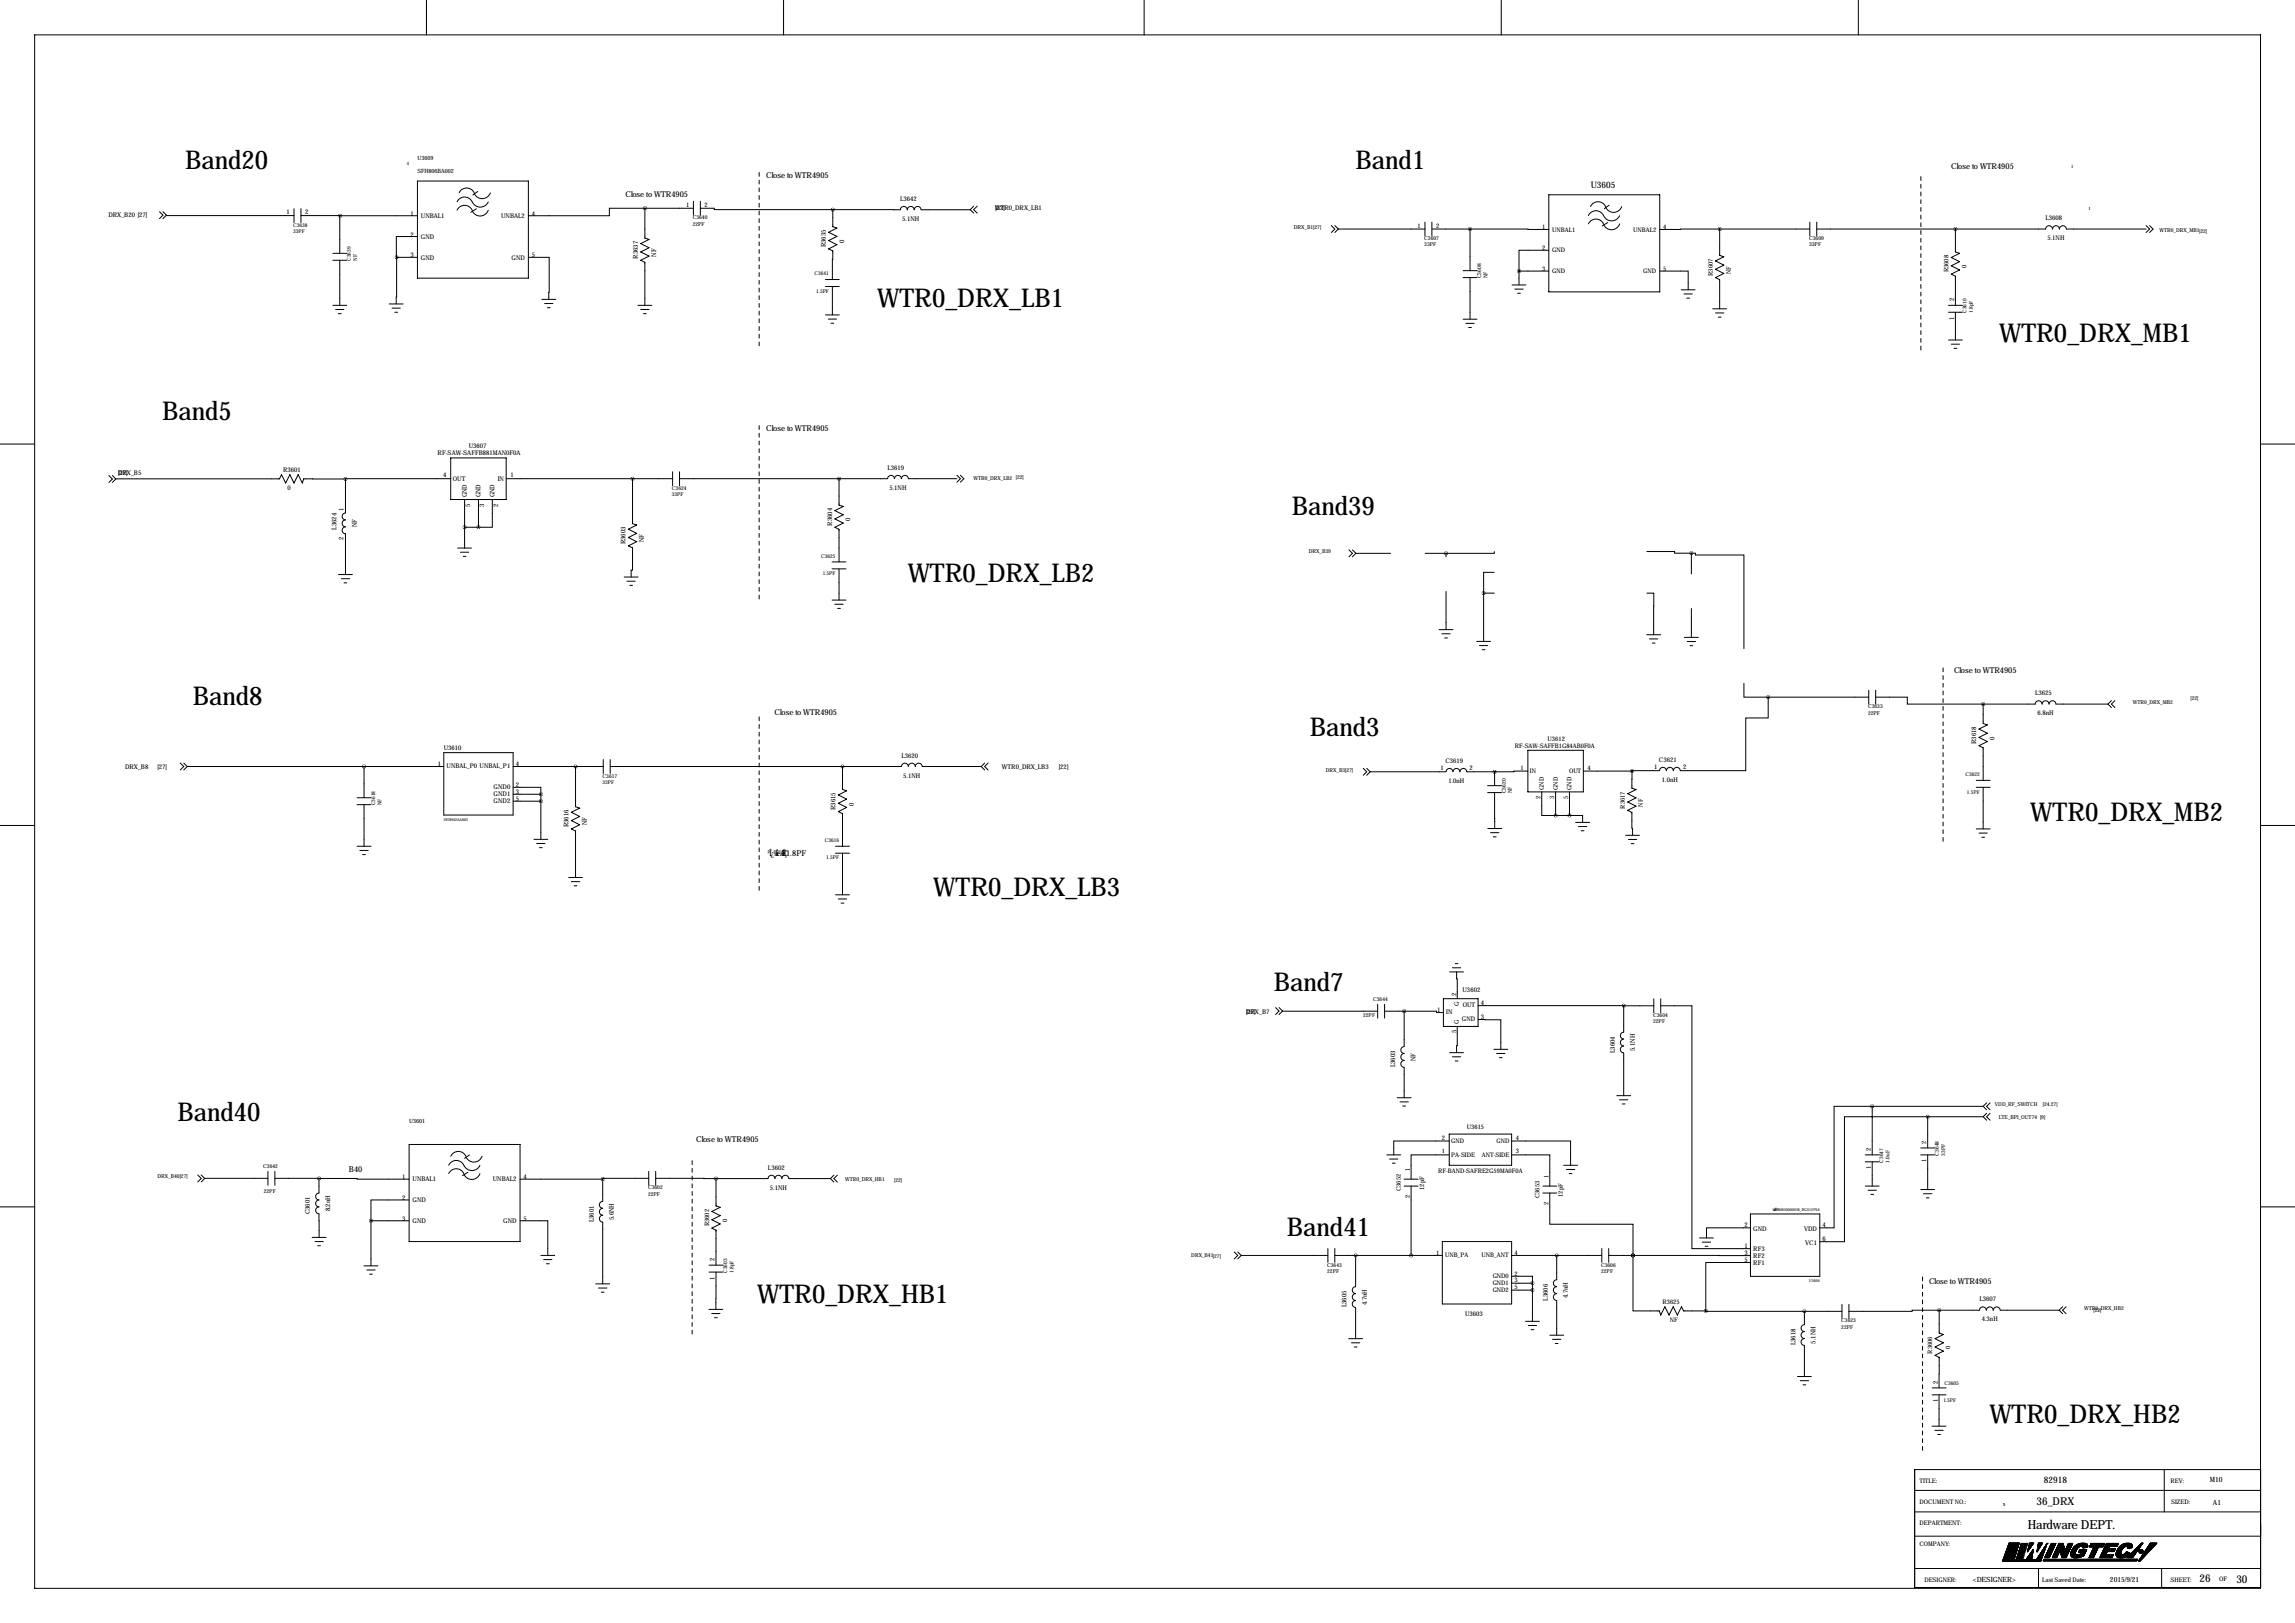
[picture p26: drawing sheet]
<svg xmlns="http://www.w3.org/2000/svg" width="841mm" height="594mm" viewBox="0 0 841 594" stroke-linecap="round" stroke-linejoin="round" font-family="sans-serif">
<defs><g id="words">
<g font-size="9.5">
<text x="67.8" y="61.8">Band20</text>
<text x="496.6" y="61.8">Band1</text>
<text x="321.3" y="112.3">WTR0_DRX_LB1</text>
<text x="732.3" y="125.3">WTR0_DRX_MB1</text>
<text x="59.4" y="153.7">Band5</text>
<text x="473.2" y="188.5">Band39</text>
<text x="332.5" y="213.2">WTR0_DRX_LB2</text>
<text x="70.6" y="258.1">Band8</text>
<text x="479.8" y="269.6">Band3</text>
<text x="743.7" y="300.6">WTR0_DRX_MB2</text>
<text x="341.9" y="328.2">WTR0_DRX_LB3</text>
<text x="466.6" y="363">Band7</text>
<text x="65" y="410.5">Band40</text>
<text x="471.4" y="452.7">Band41</text>
<text x="277.4" y="477.3">WTR0_DRX_HB1</text>
<text x="728.7" y="521">WTR0_DRX_HB2</text>
</g>
<text font-size="4.6" x="742.7" y="560.1">Hardware DEPT.</text>
<g font-size="4">
<text x="746" y="551.3">36_DRX</text>
<text x="805.7" y="579.4">26</text>
<text x="819.2" y="579.7">30</text>
</g>
<g font-size="3.3">
<text x="582.7" y="68.9">U3605</text>
<text x="748.7" y="543.2">82918</text>
</g>
<g font-size="3">
<text x="280.7" y="65.3">Close to WTR4905</text>
<text x="714.8" y="62">Close to WTR4905</text>
<text x="229.1" y="72">Close to WTR4905</text>
<text x="280.7" y="158">Close to WTR4905</text>
<text x="715.8" y="246.6">Close to WTR4905</text>
<text x="283.7" y="261.9">Close to WTR4905</text>
<text x="281.2" y="313.5">²Î¿¼ Æ</text>
<text x="283.9" y="313.5">Éè¼ÊÇ1.8PF</text>
<text x="255" y="418.4">Close to WTR4905</text>
<text x="127.8" y="429.1">B40</text>
<text x="706.6" y="470.4">Close to WTR4905</text>
</g>
<g font-size="2.6">
<text x="809.5" y="542.9">M10</text>
<text x="810.6" y="551.1">A1</text>
<text x="722.7" y="579.3">&lt;DESIGNER&gt;</text>
<text x="772.9" y="579.3">2015/9/21</text>
</g>
<g font-size="2.4">
<text x="329.8" y="73.5">L3642</text>
<text x="364.5" y="76.8">WTR0_DRX_LB1</text>
<text x="364.5" y="76.8">[22]</text>
<text x="39.7" y="79.6">DRX_B20 [27]</text>
<text x="104.9" y="78.5">1</text>
<text x="111.8" y="78.5">2</text>
<text x="150.4" y="79">1</text>
<text x="154.2" y="79.8">UNBAL1</text>
<text x="183.6" y="79.8">UNBAL2</text>
<text x="194.8" y="79">4</text>
<text x="330.5" y="81">5.1NH</text>
<text x="749.3" y="80.6">L3608</text>
<text x="150.4" y="86.6">2</text>
<text x="154.2" y="87.4">GND</text>
<text x="309.2" y="89" transform="rotate(-90 309.2 89)">0</text>
<text x="750" y="88">5.1NH</text>
<text x="150.4" y="94.3">3</text>
<text x="154.2" y="95">GND</text>
<text x="187.4" y="95">GND</text>
<text x="194.8" y="94.3">5</text>
<text x="233.7" y="94.8" transform="rotate(-90 233.7 94.8)">R3637</text>
<text x="240.3" y="94" transform="rotate(-90 240.3 94)">NF</text>
<text x="302.5" y="90.6" transform="rotate(-90 302.5 90.6)">R3635</text>
<text x="715.8" y="110.3" transform="rotate(-90 715.8 110.3)">2</text>
<text x="715.8" y="117.1" transform="rotate(-90 715.8 117.1)">1</text>
<text x="160.3" y="166.8">RF-SAW-SAFFB881MAN0F0A</text>
<text x="171.7" y="164.2">U3607</text>
<text x="43.2" y="174">DRX_B5</text>
<text x="43.2" y="174">[27]</text>
<text x="103.7" y="172.8">R3601</text>
<text x="325.1" y="172">L3619</text>
<text x="105.3" y="179.5">0</text>
<text x="162.4" y="174.8">4</text>
<text x="165.9" y="176.1">OUT</text>
<text x="182.3" y="176.1">IN</text>
<text x="186.9" y="174.8">1</text>
<text x="325.8" y="179.5">5.1NH</text>
<text x="171" y="182.2" transform="rotate(-90 171 182.2)">GND</text>
<text x="172.3" y="185.7" transform="rotate(-90 172.3 185.7)">5</text>
<text x="176.1" y="182.2" transform="rotate(-90 176.1 182.2)">GND</text>
<text x="177.3" y="185.7" transform="rotate(-90 177.3 185.7)">3</text>
<text x="181.1" y="182.2" transform="rotate(-90 181.1 182.2)">GND</text>
<text x="182.4" y="185.7" transform="rotate(-90 182.4 185.7)">2</text>
<text x="125.8" y="187.1" transform="rotate(-90 125.8 187.1)">1</text>
<text x="311.5" y="190.9" transform="rotate(-90 311.5 190.9)">0</text>
<text x="123.2" y="194" transform="rotate(-90 123.2 194)">L3624</text>
<text x="125.8" y="197.7" transform="rotate(-90 125.8 197.7)">2</text>
<text x="130.7" y="193.2" transform="rotate(-90 130.7 193.2)">NF</text>
<text x="304.8" y="192.6" transform="rotate(-90 304.8 192.6)">R3604</text>
<text x="229.2" y="199.4" transform="rotate(-90 229.2 199.4)">R3603</text>
<text x="235.8" y="198.6" transform="rotate(-90 235.8 198.6)">NF</text>
<text x="745.5" y="254.6">L3625</text>
<text x="746.4" y="262">6.8nH</text>
<text x="162.6" y="274.6">U3610</text>
<text x="723.9" y="272.6" transform="rotate(-90 723.9 272.6)">R3618</text>
<text x="730.6" y="270.9" transform="rotate(-90 730.6 270.9)">0</text>
<text x="45.8" y="281.8">DRX_B8</text>
<text x="57.7" y="281.5">[27]</text>
<text x="160.3" y="280.5">1</text>
<text x="163.6" y="281.3">UNBAL_P0 UNBAL_P1</text>
<text x="189" y="280.5">4</text>
<text x="330.2" y="277.4">L3620</text>
<text x="367" y="281.5">WTR0_DRX_LB3</text>
<text x="387.9" y="281.5">[22]</text>
<text x="527.7" y="281.9">1</text>
<text x="529.5" y="279.4">C3619</text>
<text x="538.3" y="281.9">2</text>
<text x="605.9" y="281.5">1</text>
<text x="607.7" y="279">C3621</text>
<text x="616.5" y="281.5">2</text>
<text x="330.9" y="284.9">5.1NH</text>
<text x="530.6" y="286.8">1.0nH</text>
<text x="608.8" y="286.4">1.0nH</text>
<text x="180.8" y="288.9">GND0</text>
<text x="180.8" y="291.4">GND1</text>
<text x="180.8" y="294">GND2</text>
<text x="189" y="288.1">2</text>
<text x="189" y="290.6">3</text>
<text x="189" y="293.2">5</text>
<text x="306.1" y="296.7" transform="rotate(-90 306.1 296.7)">R3615</text>
<text x="312.7" y="295.1" transform="rotate(-90 312.7 295.1)">0</text>
<text x="208.3" y="303.1" transform="rotate(-90 208.3 303.1)">R3616</text>
<text x="214.9" y="302.3" transform="rotate(-90 214.9 302.3)">NF</text>
<text x="533.6" y="364.8" transform="rotate(-90 533.6 364.8)">2</text>
<text x="535.7" y="363.5">U3602</text>
<text x="456.4" y="371.4">DRX_B7</text>
<text x="456.4" y="371.4">[27]</text>
<text x="526.5" y="370.6">1</text>
<text x="529.7" y="371.4">IN</text>
<text x="534.3" y="368.4" transform="rotate(-90 534.3 368.4)">G</text>
<text x="535.8" y="368.9">OUT</text>
<text x="542.4" y="368.1">4</text>
<text x="534.3" y="374.9" transform="rotate(-90 534.3 374.9)">G</text>
<text x="535.5" y="373.9">GND</text>
<text x="542.4" y="373.1">3</text>
<text x="533.6" y="378.2" transform="rotate(-90 533.6 378.2)">5</text>
<text x="518.5" y="388.6" transform="rotate(-90 518.5 388.6)">NF</text>
<text x="591.5" y="385.7" transform="rotate(-90 591.5 385.7)">L3604</text>
<text x="598.9" y="385" transform="rotate(-90 598.9 385)">5.1NH</text>
<text x="511" y="390.9" transform="rotate(-90 511 390.9)">L3603</text>
<text x="685.3" y="421.5" transform="rotate(-90 685.3 421.5)">2</text>
<text x="147.4" y="431.9">1</text>
<text x="191.8" y="431.9">4</text>
<text x="281.3" y="428.4">L3602</text>
<text x="685.3" y="428.3" transform="rotate(-90 685.3 428.3)">1</text>
<text x="151.1" y="432.7">UNBAL1</text>
<text x="180.5" y="432.7">UNBAL2</text>
<text x="282" y="435.8">5.1NH</text>
<text x="121" y="443.7" transform="rotate(-90 121 443.7)">8.2nH</text>
<text x="147.4" y="439.5">2</text>
<text x="151.1" y="440.3">GND</text>
<text x="113.5" y="444.8" transform="rotate(-90 113.5 444.8)">C3601</text>
<text x="147.4" y="447.1">3</text>
<text x="151.1" y="447.9">GND</text>
<text x="184.3" y="447.9">GND</text>
<text x="191.8" y="447.1">5</text>
<text x="217.5" y="447.6" transform="rotate(-90 217.5 447.6)">L3601</text>
<text x="224.9" y="446.9" transform="rotate(-90 224.9 446.9)">5.6NH</text>
<text x="639" y="449.4">2</text>
<text x="667.6" y="449.4">4</text>
<text x="642.2" y="450.7">GND</text>
<text x="660.8" y="450.7">VDD</text>
<text x="661.2" y="455.8">VC1</text>
<text x="667.6" y="454.5">6</text>
<text x="261.8" y="461.8" transform="rotate(-90 261.8 461.8)">2</text>
<text x="639" y="459.6">3</text>
<text x="639" y="457.1">1</text>
<text x="642.2" y="460.9">RF2</text>
<text x="642.2" y="458.4">RF3</text>
<text x="639" y="462.1">5</text>
<text x="642.2" y="463.4">RF1</text>
<text x="261.8" y="468.7" transform="rotate(-90 261.8 468.7)">1</text>
<text x="493.3" y="478.9" transform="rotate(-90 493.3 478.9)">L3605</text>
<text x="500.7" y="478" transform="rotate(-90 500.7 478)">4.7nH</text>
<text x="566.9" y="476.3" transform="rotate(-90 566.9 476.3)">L3606</text>
<text x="574.4" y="475.4" transform="rotate(-90 574.4 475.4)">4.7nH</text>
<text x="725.1" y="476.6">L3607</text>
<text x="536.7" y="482.1">U3603</text>
<text x="726" y="484">4.3nH</text>
<text x="657.7" y="492.8" transform="rotate(-90 657.7 492.8)">L3618</text>
<text x="665.1" y="492.1" transform="rotate(-90 665.1 492.1)">5.1NH</text>
<text x="709.8" y="506.8" transform="rotate(-90 709.8 506.8)">2</text>
<text x="709.8" y="513.6" transform="rotate(-90 709.8 513.6)">1</text>
</g>
<g font-size="2.3">
<text x="251.3" y="75.8">1</text>
<text x="258.1" y="75.8">2</text>
<text x="519.3" y="83.4">1</text>
<text x="526" y="83.4">2</text>
<text x="564.9" y="84">1</text>
<text x="568.6" y="84.8">UNBAL1</text>
<text x="598.3" y="84.8">UNBAL2</text>
<text x="609.2" y="84">4</text>
<text x="564.9" y="91.7">2</text>
<text x="568.6" y="92.4">GND</text>
<text x="564.9" y="99.3">3</text>
<text x="568.6" y="100">GND</text>
<text x="602" y="100">GND</text>
<text x="609.2" y="99.3">5</text>
<text x="627.4" y="101" transform="rotate(-90 627.4 101)">R3607</text>
<text x="634" y="100.3" transform="rotate(-90 634 100.3)">NF</text>
<text x="713.7" y="99.8" transform="rotate(-90 713.7 99.8)">R3608</text>
<text x="720.4" y="98.2" transform="rotate(-90 720.4 98.2)">0</text>
<text x="554.9" y="273.8">RF-SAW-SAFFB1G84AB0F0A</text>
<text x="566.9" y="271.2">U3612</text>
<text x="557" y="281.9">1</text>
<text x="581.5" y="281.9">4</text>
<text x="560.4" y="283.2">IN</text>
<text x="574.7" y="283.2">OUT</text>
<text x="564.2" y="292.7" transform="rotate(-90 564.2 292.7)">2</text>
<text x="565.5" y="289.3" transform="rotate(-90 565.5 289.3)">GND</text>
<text x="569.3" y="292.7" transform="rotate(-90 569.3 292.7)">3</text>
<text x="570.6" y="289.3" transform="rotate(-90 570.6 289.3)">GND</text>
<text x="574.4" y="292.7" transform="rotate(-90 574.4 292.7)">5</text>
<text x="575.7" y="289.3" transform="rotate(-90 575.7 289.3)">GND</text>
<text x="595.2" y="296.1" transform="rotate(-90 595.2 296.1)">R3617</text>
<text x="601.8" y="295.4" transform="rotate(-90 601.8 295.4)">NF</text>
<text x="537.3" y="413.6">U3615</text>
<text x="528.1" y="417.4">2</text>
<text x="531.6" y="418.7">GND</text>
<text x="548.2" y="418.7">GND</text>
<text x="555.2" y="417.4">4</text>
<text x="705.6" y="418.9" transform="rotate(-90 705.6 418.9)">2</text>
<text x="528.1" y="422.5">1</text>
<text x="531.6" y="423.7">PA-SIDE</text>
<text x="542.8" y="423.7">ANT-SIDE</text>
<text x="555.2" y="422.5">3</text>
<text x="705.6" y="425.7" transform="rotate(-90 705.6 425.7)">1</text>
<text x="516.4" y="428.8" transform="rotate(-90 516.4 428.8)">1</text>
<text x="526.8" y="429.6">RF-BAND-SAFRE2G59MA0F0A</text>
<text x="567.2" y="431.4" transform="rotate(-90 567.2 431.4)">1</text>
<text x="513.1" y="436.3" transform="rotate(-90 513.1 436.3)">C3652</text>
<text x="521.7" y="435.8" transform="rotate(-90 521.7 435.8)">12pF</text>
<text x="516.4" y="438.6" transform="rotate(-90 516.4 438.6)">2</text>
<text x="563.9" y="438.8" transform="rotate(-90 563.9 438.8)">C3653</text>
<text x="567.2" y="441.2" transform="rotate(-90 567.2 441.2)">2</text>
<text x="572.5" y="438.4" transform="rotate(-90 572.5 438.4)">12pF</text>
<text x="259.7" y="449.2" transform="rotate(-90 259.7 449.2)">R3602</text>
<text x="266.4" y="447.6" transform="rotate(-90 266.4 447.6)">0</text>
<text x="526.1" y="459.6">1</text>
<text x="529.3" y="460.3">UNB_PA</text>
<text x="542.7" y="460.3">UNB_ANT</text>
<text x="554.7" y="459.6">4</text>
<text x="546.8" y="467.9">GND0</text>
<text x="554.7" y="467.2">2</text>
<text x="546.8" y="470.5">GND1</text>
<text x="546.8" y="473">GND2</text>
<text x="554.7" y="469.7">3</text>
<text x="554.7" y="472.3">5</text>
<text x="609" y="477.6">R3625</text>
<text x="611.7" y="484.2">NF</text>
<text x="707.8" y="495.7" transform="rotate(-90 707.8 495.7)">R3606</text>
<text x="714.4" y="494.2" transform="rotate(-90 714.4 494.2)">0</text>
<text x="703.1" y="543.3">TITLE:</text>
<text x="795.1" y="543.1">REV:</text>
<text x="703.1" y="550.9">DOCUMENT NO.:</text>
<text x="795.3" y="550.9">SIZED:</text>
<text x="703.1" y="558.6">DEPARTMENT:</text>
<text x="703.1" y="566.2">COMPANY:</text>
<text x="704.9" y="579.4">DESIGNER:</text>
<text x="748.1" y="579.4">Last Saved Date:</text>
<text x="795.1" y="579.4">SHEET:</text>
<text x="812.9" y="579.1">OF</text>
</g>
<g font-size="2.1">
<text x="152.9" y="58.4">U3609</text>
<text x="152.9" y="63.5">SFH806BA002</text>
<text x="149.9" y="411.3">U3601</text>
</g>
<g font-size="2">
<text x="253.7" y="80.3">C3640</text>
<text x="253.7" y="82.6">22PF</text>
<text x="474" y="83.9">DRX_B1[27]</text>
<text x="521.7" y="88">C3607</text>
<text x="662.7" y="88">C3609</text>
<text x="791" y="84.9">WTR0_DRX_MB1[22]</text>
<text x="521.7" y="90.2">33PF</text>
<text x="662.7" y="90.2">33PF</text>
<text x="542.5" y="101.9" transform="rotate(-90 542.5 101.9)">C3608</text>
<text x="544.8" y="101.9" transform="rotate(-90 544.8 101.9)">NF</text>
<text x="246.1" y="179.4">C3624</text>
<text x="356.6" y="175.8">WTR0_DRX_LB2 [22]</text>
<text x="479.4" y="202.7">DRX_B39</text>
<text x="781.3" y="257.9">WTR0_DRX_MB2</text>
<text x="802.4" y="256.4">[22]</text>
<text x="684.3" y="259.4">C3633</text>
<text x="684.3" y="261.7">22PF</text>
<text x="220.7" y="284.8">C3617</text>
<text x="485.7" y="282.7">DRX_B3[27]</text>
<text x="551.5" y="290.5" transform="rotate(-90 551.5 290.5)">C3620</text>
<text x="553.8" y="290.5" transform="rotate(-90 553.8 290.5)">NF</text>
<text x="503" y="366.8">C3644</text>
<text x="499.3" y="372.3">22PF</text>
<text x="605.5" y="372.4">C3604</text>
<text x="605.5" y="374.7">22PF</text>
<text x="730.8" y="405.2">VDD_RF_SWITCH</text>
<text x="748.3" y="405.2">[24,27]</text>
<text x="732.2" y="409.8">LTE_BPI_OUT74 [9]</text>
<text x="710.2" y="423.2" transform="rotate(-90 710.2 423.2)">C3648</text>
<text x="57.7" y="431.6">DRX_B40[27]</text>
<text x="96.4" y="427.8">C3642</text>
<text x="96.6" y="437">22PF</text>
<text x="237.4" y="435.6">C3602</text>
<text x="237.4" y="437.9">22PF</text>
<text x="309.6" y="432.6">WTR0_DRX_HB1</text>
<text x="327.6" y="432.9">[22]</text>
<text x="436.4" y="460.5">DRX_B41[27]</text>
<text x="486.2" y="463.9">C3643</text>
<text x="486.2" y="466.2">22PF</text>
<text x="586.5" y="463.9">C3606</text>
<text x="586.5" y="466.2">22PF</text>
<text x="763.4" y="479.9">WTR0_DRX_HB2</text>
<text x="674.5" y="484.3">C3623</text>
<text x="766.9" y="480.4">[22]</text>
<text x="674.5" y="486.6">22PF</text>
</g>
<g font-size="1.9">
<text x="107.4" y="83">C3638</text>
<text x="107.4" y="85.3">33PF</text>
<text x="128.5" y="95.6" transform="rotate(-90 128.5 95.6)">C3639</text>
<text x="130.8" y="95.6" transform="rotate(-90 130.8 95.6)">NF</text>
<text x="298.4" y="100.9">C3641</text>
<text x="299" y="107.2">1.5PF</text>
<text x="720.3" y="114.6" transform="rotate(-90 720.3 114.6)">C3610</text>
<text x="722.6" y="114.6" transform="rotate(-90 722.6 114.6)">1.8pF</text>
<text x="246.1" y="181.7">33PF</text>
<text x="300.9" y="204.3">C3625</text>
<text x="301.4" y="210.6">1.5PF</text>
<text x="220.7" y="287.1">33PF</text>
<text x="720" y="284.3">C3622</text>
<text x="720.5" y="290.6">1.5PF</text>
<text x="137.4" y="295" transform="rotate(-90 137.4 295)">C3618</text>
<text x="139.7" y="295" transform="rotate(-90 139.7 295)">NF</text>
<text x="302.1" y="308.4">C3616</text>
<text x="302.7" y="314.8">1.5PF</text>
<text x="689.9" y="425.8" transform="rotate(-90 689.9 425.8)">C3647</text>
<text x="692.1" y="425.8" transform="rotate(-90 692.1 425.8)">1.0uF</text>
<text x="712.5" y="423.2" transform="rotate(-90 712.5 423.2)">33PF</text>
<text x="266.3" y="466.2" transform="rotate(-90 266.3 466.2)">C3603</text>
<text x="268.6" y="466.2" transform="rotate(-90 268.6 466.2)">1.8pF</text>
<text x="712.3" y="507.3">C3605</text>
<text x="711.9" y="513.4">1.5PF</text>
</g>
<g font-size="1.7">
<text x="149" y="60.4">4</text>
<text x="758.6" y="61.6">1</text>
<text x="765" y="76.9">1</text>
</g>
<g font-size="1.4">
<text x="162.6" y="300.6">SFH942AA002</text>
<text x="649.3" y="443.5">¼</text>
<text x="649.6" y="443.5">æÈÝ£º80830000038_BGS12PL6</text>
<text x="662.7" y="469.4">U3604</text>
</g>
</g></defs>
<circle cx="734.1" cy="551.3" r=".15" fill="#000"/>
<g fill="none" stroke="#000" stroke-width=".37">
<path d="M12.7 12.8h815.3v568.9h-815.3zM156.2 .1v12.7M287 .1v12.7M419.1 .1v12.7M549.9 .1v12.7M680.7 .1v12.7M58.4 77.5l1.3 1.3-1.3 1.3M59.7 77.5l1.3 1.3M61 78.8l46.7 .2M61 78.8l-1.3 1.3M107.7 76.4v5.1M110.2 79h14.4"/>
<path d="M110.2 76.4v5.1M124.6 79l-.1 13.8M124.6 79h28.3M152.9 66.3h40.6v35.6h-40.6zM167.4 77a3 3 0 0 1 2.8-1.8 3 3 0 0 1 2.8 1.8M167.4 73.9a3.2 3.2 0 0 1 3.2-1.7 3.2 3.2 0 0 1 2.7 2.3 3.2 3.2 0 0 0 5.5-.5M168.2 70.6a3 3 0 0 1 2.8-1.7 3 3 0 0 1 2.7 1.7M174.5 76.5l-2 1.2M175 70.1l-1.8 1.3M178.8 77a3.1 3.1 0 0 1-2.8 2.1 3.1 3.1 0 0 1-3-1.9M179.6 70.6a3.1 3.1 0 0 1-2.8 2.2 3.1 3.1 0 0 1-3-1.9M236.2 76.3h-13v2.7h-29.7"/>
<path d="M236.2 76.3h17.8M236.2 76.3v10.9l1.5 .5-3 1.5 3 1.5-3 1.6 3 1.5-3 1.5 1.5 .8v15.7M254 73.7v5.1M256.5 76.3h5.1v.5h43.5M256.5 73.7v5.1M305.1 76.8h24.7a1.27 1.27 0 0 1 1.3-1.2 1.27 1.27 0 0 1 1.2 1.2 1.27 1.27 0 0 1 1.3-1.2 1.27 1.27 0 0 1 1.3 1.2 1.27 1.27 0 0 1 1.2-1.2 1.27 1.27 0 0 1 1.3 1.2h18M305.1 76.8v6.2l1.5 .5-3.1 1.6 3.1 1.5-3.1 1.5 3.1 1.5-3.1 1.6 1.6 .7-.2 10.5M355.4 76.8l1.3 1.2M356.7 75.5l-1.3 1.3M357.9 75.5l-1.2 1.3 1.2 1.2M567.3 71.3h40.7v35.6h-40.7zM581.8 78.9a3.2 3.2 0 0 1 3.2-1.7 3.2 3.2 0 0 1 2.7 2.3 3.2 3.2 0 0 0 5.6-.5"/>
<path d="M582.6 75.6a3 3 0 0 1 2.8-1.7 3 3 0 0 1 2.7 1.8M589.4 75.2l-1.7 1.2M594 75.7a3.1 3.1 0 0 1-2.8 2.1 3.1 3.1 0 0 1-3-1.9M121.9 95.3h5.1M121.9 92.8h5.1M124.5 95.3v16.5M145.3 94.3h.1M145.3 94.3l-.2 17M145.3 94.3h7.6M152.9 86.6h-7.7l.1 7.7M193.5 94.3h7.7l-.2 15.3M487.7 82.6l1.2 1.3-1.2 1.3"/>
<path d="M488.9 82.6l1.3 1.3M490.2 83.9h31.8M490.2 83.9l-1.3 1.3M522 81.4v5M524.5 83.9h14M524.5 81.4v5M535.9 99.1h5.1M538.5 83.9l28.8 .1M538.5 83.9v15.2M556.4 99.3h10.9M556.4 99.3v5.1M567.3 91.7h-10.9v7.6"/>
<path d="M581.8 82a3 3 0 0 1 2.8-1.8 3 3 0 0 1 2.8 1.8M588.9 81.5l-2 1.3M593.3 82a3.1 3.1 0 0 1-2.9 2.1 3.1 3.1 0 0 1-3-1.8M608 99.3h10.4v6.8M629.9 83.9l-21.9 .1M629.9 83.9h33M629.9 83.9v9.6l1.5 .6-3 1.5 3 1.5-3 1.5 3 1.5-3 1.6 1.5 .7v10.7M662.9 81.4v5M665.5 83.9h83.8a1.27 1.27 0 0 1 1.3-1.2 1.27 1.27 0 0 1 1.2 1.2 1.27 1.27 0 0 1 1.3-1.2 1.27 1.27 0 0 1 1.3 1.2 1.27 1.27 0 0 1 1.2-1.2 1.27 1.27 0 0 1 1.3 1.2h29.2M665.5 81.4v5M716.3 83.9v8.4l1.5 .5-3 1.5 3 1.5-3 1.6 3 1.5-3 1.5 1.5 .8v10.6M786.1 82.6l1.3 1.3-1.3 1.3"/>
<path d="M787.4 82.6l1.3 1.3-1.3 1.3M121.9 111.8h5.1M122.9 113.4h3.1M124 114.9h1M142.6 111.3h5.1M143.6 112.8h3.1M144.6 114.4h1M198.5 109.6h5.1M199.5 111.2h3M200.5 112.7h1M233.7 111.8h5.1M234.7 113.4h3"/>
<path d="M235.7 114.9h1M302.4 104.9h5M302.4 102.4h5M302.4 115.3h5M303.4 116.9h3M304.4 118.4h1M304.9 104.9v10.4M535.9 101.7h5.1M535.9 116.9h5.1M537 118.4h3M538 120h1M538.5 101.7v15.2"/>
<path d="M553.9 104.4h5.1M554.9 105.9h3M555.9 107.4h1M615.8 106.1h5.1M616.9 107.7h3M617.9 109.2h1M627.4 113.1h5.1M628.4 114.6h3M629.4 116.1h1M713.7 114.4h5.1M713.7 111.8h5.1M716.3 114.4v10.1"/>
<path d="M713.7 124.5h5.1M714.8 126.1h3M715.8 127.6h1M0 162.6h12.7M39.9 174.2l1.2 1.2-1.2 1.3M41.1 174.2l1.3 1.2M42.4 175.4h60l.7-1.5 1.5 3 1.6-3 1.5 3 1.5-3 1.5 3 .6-1.5h15.2M42.4 175.4l-1.3 1.3M126.5 175.4v12.5a1.27 1.27 0 0 0-1.2 1.2 1.27 1.27 0 0 0 1.2 1.3 1.27 1.27 0 0 0-1.2 1.3 1.27 1.27 0 0 0 1.2 1.3 1.27 1.27 0 0 0-1.2 1.2 1.27 1.27 0 0 0 1.2 1.3v14.9M165.1 175.3l-38.6 .1M165.1 167.7h20.3v15.3h-20.3zM185.4 175.3h61"/>
<path d="M231.7 175.3v16.5l1.5 .5-3 1.5 3 1.5-3 1.6 3 1.5-3 1.5 1.5 .8v8.1h-.5v2.5M246.4 172.8v5.1M248.9 175.3h76.2M248.9 172.8v5.1M307.3 175.3v9.7l1.6 .5-3.1 1.5 3.1 1.5-3.1 1.6 3.1 1.5-3.1 1.5 1.5 .8v11.9M325.1 175.3a1.27 1.27 0 0 1 1.3-1.2 1.27 1.27 0 0 1 1.3 1.2M327.7 175.3a1.27 1.27 0 0 1 1.2-1.2 1.27 1.27 0 0 1 1.3 1.2M330.2 175.3a1.27 1.27 0 0 1 1.3-1.2 1.27 1.27 0 0 1 1.2 1.2h17.8M350.5 174.1l1.3 1.2-1.3 1.3M351.8 174.1l1.3 1.2-1.3 1.3M828 162.6h12.7M170.2 183v17.7"/>
<path d="M170.2 193.1h5.1M175.3 183v10.1M180.3 183v10.1h-5M124 210.4h5.1M125 212h3.1M126 213.5h1.1M167.6 200.7h5.1M168.7 202.3h3M169.7 203.8h1M228.7 211.3h5M229.7 212.9h3M230.7 214.4h1"/>
<path d="M304.8 208.4h5.1M304.8 205.8h5.1M304.8 219.8h5.1M307.3 208.4v11.4M494.1 201.4l1.3 1.3-1.3 1.2M495.4 201.4l1.3 1.3M496.7 202.7l-1.3 1.2M496.7 202.7h12.7M522.1 202.7h7.6M529.7 202.7v1.2M529.7 216.6v14M543.5 217.2v17.7"/>
<path d="M543.5 217.2h3.9M547.4 202v.7h-17.7M547.4 209.6h-3.9v7.6M603.2 202h10.2v.6h6.2M603.2 217.2h2.6l-.1 15.3M619.6 202.6h1.4v.7h17.8v34.3M619.6 202.6v7.6M305.8 221.3h3.1M306.8 222.8h1M527.2 230.6h5M528.2 232.1h3M529.2 233.6h1"/>
<path d="M540.9 234.9h5.1M541.9 236.4h3.1M543 238h1M603.2 232.5h5.1M604.2 234h3.1M605.2 235.5h1M617 233.4h5.1M618 235h3.1M619 236.5h1.1M619.6 222.9v10.5M638.8 250.3v5h8.9M647.7 255.3v7.7h-8.2v19.3h-24a1.27 1.27 0 0 0-1.3-1.3 1.27 1.27 0 0 0-1.2 1.3 1.27 1.27 0 0 0-1.3-1.3 1.27 1.27 0 0 0-1.3 1.3 1.27 1.27 0 0 0-1.2-1.3 1.27 1.27 0 0 0-1.3 1.2l-10.1 .2"/>
<path d="M647.7 255.3h36.8M684.5 252.8v5.1M687.1 255.3h11.6v2.6h27.7M687.1 252.8v5.1M726.4 257.9h19.1a1.27 1.27 0 0 1 1.3-1.2 1.27 1.27 0 0 1 1.2 1.2 1.27 1.27 0 0 1 1.3-1.2 1.27 1.27 0 0 1 1.3 1.2 1.27 1.27 0 0 1 1.2-1.2 1.27 1.27 0 0 1 1.3 1.2h19.1M726.4 257.9v7.1l1.6 .5-3.1 1.5 3.1 1.5-3.1 1.6 3.1 1.5-3.1 1.5 1.5 .8v11.9M772.2 257.9l1.2 1.3M773.4 256.6l-1.2 1.3M774.7 256.6l-1.3 1.3 1.3 1.3M66 279.5l1.3 1.2-1.3 1.3M67.3 279.5l1.3 1.2M162.6 275.7h25.4v22.8h-25.4z"/>
<path d="M221 278.2v5.1M223.5 278.2v5.1M360.7 279.5l-1.3 1.2M361.9 279.5l-1.2 1.2 1.2 1.3M559.7 274.8h20.3v15.2h-20.3zM68.6 280.7h94M68.6 280.7l-1.3 1.3M130.8 294.7h5.1M130.8 292.2h5.1M133.3 280.7v11.5M133.3 294.7v15.3M188 288.4h10.1v2.5"/>
<path d="M188 280.7h33M188 290.9h10.1M188 293.4h10.1M198.1 290.9v16.5M210.8 280.7v14.8l1.5 .5-3 1.5 3 1.5-3 1.6 3 1.5-3 1.5 1.5 .8v17M223.5 280.7h106.7M308.6 280.7v8.4l1.5 .5-3 1.6 3 1.5-3 1.5 3 1.5-3 1.6 1.5 .7v12M330.2 280.7a1.27 1.27 0 0 1 1.3-1.2 1.27 1.27 0 0 1 1.2 1.2M332.7 280.7a1.27 1.27 0 0 1 1.3-1.2 1.27 1.27 0 0 1 1.3 1.2M335.3 280.7a1.27 1.27 0 0 1 1.3-1.2 1.27 1.27 0 0 1 1.2 1.2h21.6M359.4 280.7l1.3 1.3M499.4 281.4l1.2 1.3-1.2 1.2"/>
<path d="M500.6 281.4l1.3 1.3M501.9 282.7h27.8a1.27 1.27 0 0 1 1.3-1.2 1.27 1.27 0 0 1 1.2 1.2 1.27 1.27 0 0 1 1.3-1.2 1.27 1.27 0 0 1 1.3 1.2 1.27 1.27 0 0 1 1.2-1.2 1.27 1.27 0 0 1 1.3 1.2h10.2M501.9 282.7l-1.3 1.2M544.9 290.3h5.1M544.9 287.8h5.1M547.5 282.7h.1M547.5 290.3v13.1M547.5 282.7v5.1M559.7 282.4l-12.2 .3M564.7 290v8.7h5.1M569.8 290v8.7M569.8 298.7h9.9v2.5"/>
<path d="M574.9 290v8.7M580 282.4h17.8M597.8 282.4v6.3l1.5 .5-3.1 1.5 3.1 1.5-3.1 1.5 3.1 1.6-3.1 1.5 1.6 .8 .2 8.3M723.9 288.4h5.1M723.9 285.8h5.1M726.4 288.4v15.2M0 302.3h12.7M130.8 310h5.1M131.8 311.5h3.1M132.8 313h1.1M195.6 307.4h5.1M196.6 308.9h3"/>
<path d="M197.6 310.5h1M306.1 312.5h5M306.1 310h5M308.6 312.5v15.2M545 303.4h5.1M546 305h3M547 306.5h1M577.2 301.2h5.1M578.2 302.7h3.1M579.2 304.3h1M595.5 305.9h5.1M596.5 307.5h3"/>
<path d="M597.5 309h1M723.9 303.6h5.1M724.9 305.1h3.1M725.9 306.6h1M828 302.3h12.7M208.3 321.4h5.1M209.3 322.9h3M210.3 324.4h1M306.1 327.7h5M307.1 329.3h3M308.1 330.8h1M531 356h5.1"/>
<path d="M532 354.5h3.1M533 352.9h1.1M533.6 356v2.5h.2v7.3M467.3 369l1.2 1.3-1.2 1.3M468.5 369l1.3 1.3M469.8 370.3l34.8 .1M469.8 370.3l-1.3 1.3M504.6 367.8v5.1M507.2 367.8v5.1M507.2 370.4h7.1M514.3 370.4v12.9a1.27 1.27 0 0 0-1.2 1.3 1.27 1.27 0 0 0 1.2 1.2M514.3 370.4h11.9v.5h2.5"/>
<path d="M528.7 365.8h12.7v10.1h-12.7zM533.8 375.9v7.1h-.2v2.5M541.4 373.4l8.4 .1v10.8M541.4 368.3h53.4M594.8 368.3v9.7a1.27 1.27 0 0 0-1.3 1.3 1.27 1.27 0 0 0 1.3 1.3 1.27 1.27 0 0 0-1.3 1.2 1.27 1.27 0 0 0 1.3 1.3 1.27 1.27 0 0 0-1.3 1.3 1.27 1.27 0 0 0 1.3 1.2v15.7M594.8 368.3l11 .1M605.8 365.8v5.1M608.3 368.4h11.5v88.9h21.4M608.3 365.8v5.1M514.3 388.4a1.27 1.27 0 0 0-1.2 1.2 1.27 1.27 0 0 0 1.2 1.3M514.3 385.8a1.27 1.27 0 0 0-1.2 1.3 1.27 1.27 0 0 0 1.2 1.3M514.3 390.9v11.2"/>
<path d="M531 385.5h5.1M532 387.1h3.1M533 388.6h1.1M547.2 384.3h5.1M548.2 385.8h3.1M549.2 387.4h1.1M149.9 419.2h40.6v35.5h-40.6zM511.8 402.1h5.1M512.8 403.6h3.1M513.8 405.1h1.1M530.9 417.9h-20.4v5.1M530.9 415.4h22.8v11.4h-22.8z"/>
<path d="M553.7 417.9h21.6v8.9M592.2 401.3h5.1M593.2 402.8h3.1M594.3 404.3h1M685.8 405.2h-14v44.5h-5.2M685.8 405.2v17.8M685.8 405.2h40.6M706.1 409h-30.5v45.8h-9M706.1 409v11.4M706.1 409h20.3M726.4 405.2l1.3 1.3M726.4 409l1.3 1.3"/>
<path d="M727.7 403.9l-1.3 1.3M727.7 407.7l-1.3 1.3M729 403.9l-1.3 1.3 1.3 1.3M729 407.7l-1.3 1.3 1.3 1.3M72.4 430.3l1.3 1.3-1.3 1.3M73.7 430.3l1.3 1.3M75 431.6l-1.3 1.3M98.1 431.6h-23.1M98.1 429v5.1M100.7 431.6h16.2M100.7 429v5.1M116.9 431.6l-.1 5.4a1.27 1.27 0 0 0-1.2 1.2 1.27 1.27 0 0 0 1.2 1.3 1.27 1.27 0 0 0-1.2 1.3 1.27 1.27 0 0 0 1.2 1.2 1.27 1.27 0 0 0-1.2 1.3 1.27 1.27 0 0 0 1.2 1.3l.1 8.6"/>
<path d="M116.9 431.6l33 .3M149.9 439.5h-14v7.6M164.4 429.8a3 3 0 0 1 2.7-1.7 3 3 0 0 1 2.8 1.7M164.4 426.8a3 3 0 0 1 2.7-1.8 3 3 0 0 1 2.8 1.8M165.1 423.5a3 3 0 0 1 2.8-1.8 3 3 0 0 1 2.8 1.8M169.9 426.8a3.2 3.2 0 0 0 3 1.9 3.2 3.2 0 0 0 2.9-1.9M171.4 429.3l-2 1.3M172 423l-1.8 1.3M175.8 429.8a3.1 3.1 0 0 1-2.8 2.2 3.1 3.1 0 0 1-3.1-1.9M176.6 423.5a3.1 3.1 0 0 1-2.9 2.1 3.1 3.1 0 0 1-3-1.9M190.5 431.9h30.3M220.8 431.9v8.1a1.27 1.27 0 0 0-1.2 1.3 1.27 1.27 0 0 0 1.2 1.2 1.27 1.27 0 0 0-1.2 1.3 1.27 1.27 0 0 0 1.2 1.3 1.27 1.27 0 0 0-1.2 1.2 1.27 1.27 0 0 0 1.2 1.3v22.6"/>
<path d="M237.6 431.6h-16.8v.3M237.6 429v5.1M240.2 431.6l22.1 .1M240.2 429v5.1M262.3 431.7h19a1.27 1.27 0 0 1 1.3-1.3 1.27 1.27 0 0 1 1.3 1.3 1.27 1.27 0 0 1 1.2-1.3 1.27 1.27 0 0 1 1.3 1.3 1.27 1.27 0 0 1 1.3-1.3 1.27 1.27 0 0 1 1.2 1.3h15.3M262.3 431.7v10l1.5 .5-3 1.5 3 1.5-3 1.6 3 1.5-3 1.5 1.5 .8v12.8M304.2 431.7l1.3 1.2M305.5 430.4l-1.3 1.3M306.7 430.4l-1.2 1.3 1.2 1.2M508 423h5.1M509 424.5h3.1M510 426h1"/>
<path d="M514.3 431.9h5.1M514.3 434.4h5.1M516.9 434.4v25.4M530.9 423h-14v8.9M553.7 423h14v11.4M565.1 434.4h5.1M565.1 437h5.1M567.7 437v11.4h30.5v11.4M572.8 426.8h5M573.8 428.3h3M574.8 429.8h1M683.3 423h5"/>
<path d="M683.3 425.5h5M683.3 434.4h5M684.3 435.9h3M685.3 437.5h1M685.8 425.5v8.9M703.6 423h5.1M703.6 420.4h5.1M703.6 435.7h5.1M704.6 437.2h3M705.6 438.7h1M706.1 423v12.7M0 442h12.7"/>
<path d="M114.4 453.2h5M115.4 454.7h3M116.4 456.3h1M135.9 447.1h14M135.9 447.1v16.5M190.5 447.1h10.2v12.7M198.1 459.8h5.1M452.1 458.5l1.3 1.3-1.3 1.3M453.4 458.5l1.3 1.3M454.7 459.8h31.7M454.7 459.8l-1.3 1.3M486.4 457.3v5.1"/>
<path d="M488.9 459.8h39.4M488.9 457.3v5.1M496.6 459.8v11.4a1.27 1.27 0 0 0-1.2 1.3 1.27 1.27 0 0 0 1.2 1.3 1.27 1.27 0 0 0-1.2 1.3 1.27 1.27 0 0 0 1.2 1.2 1.27 1.27 0 0 0-1.2 1.3 1.27 1.27 0 0 0 1.2 1.3v11.4M528.3 454.7h25.4v22.9h-25.4zM553.7 459.8h33M570.2 459.8v8.9a1.27 1.27 0 0 0-1.2 1.3 1.27 1.27 0 0 0 1.2 1.2 1.27 1.27 0 0 0-1.2 1.3 1.27 1.27 0 0 0 1.2 1.3 1.27 1.27 0 0 0-1.2 1.2 1.27 1.27 0 0 0 1.2 1.3v12.7M586.7 457.3v5.1M589.3 457.3v5.1M589.3 459.8h8.9M598.2 459.8v20.3h9.6l.5 1.6 1.6-3.1 1.5 3.1 1.5-3.1 1.5 3.1 1.5-3.1 .8 1.5h8.1M598.2 459.8l43 .1M598.2 459.8h.1"/>
<path d="M622.6 453.4h5M623.6 454.9h3M624.6 456.5h1M641.2 449.7h-16.1v3.7M641.2 444.6h25.4v22.9h-25.4zM828 442h12.7M133.3 463.6h5.1M134.4 465.1h3M135.4 466.7h1M199.1 461.3h3.1M200.2 462.9h1M218.2 470.2h5.1"/>
<path d="M219.3 471.7h3M220.3 473.3h1M259.7 479.6h5.1M259.7 465.9h5.1M259.7 463.4h5.1M262.3 465.9l-.1 13.7M553.7 467.4h7.6v2.6M553.7 470h7.6M553.7 472.5h7.6M561.3 470v13.9M641.2 462.4h-16.4v17.7M674.7 477.7v5.1"/>
<path d="M677.3 477.7v5.1M710.3 479.9h14.8a1.27 1.27 0 0 1 1.2-1.2 1.27 1.27 0 0 1 1.3 1.2 1.27 1.27 0 0 1 1.3-1.2 1.27 1.27 0 0 1 1.2 1.2 1.27 1.27 0 0 1 1.3-1.2 1.27 1.27 0 0 1 1.3 1.2h21.6M710.3 479.9v8.4l1.6 .5-3.1 1.5 3.1 1.5-3.1 1.5 3.1 1.6-3.1 1.5 1.5 .7v11.2M710.3 479.9h-9.9v.4h-23.1M754.3 479.9l1.2 1.2M755.5 478.6l-1.2 1.3M756.8 478.6l-1.3 1.3 1.3 1.2M260.7 481.1h3.1M261.7 482.6h1M494 490.3h5.1M495 491.8h3.1M496.1 493.3h1"/>
<path d="M558.8 483.9h5.1M559.8 485.5h3.1M560.8 487h1M567.7 489h5.1M568.7 490.5h3.1M569.7 492.1h1M624.8 480.1l36.2 .2M661 490.2a1.27 1.27 0 0 0-1.3 1.3 1.27 1.27 0 0 0 1.2 1.3M661 487.7a1.27 1.27 0 0 0-1.3 1.3 1.27 1.27 0 0 0 1.2 1.2M661 480.3v4.9a1.27 1.27 0 0 0-1.3 1.2 1.27 1.27 0 0 0 1.2 1.3M661 480.3h13.7M661 492.8v11.4"/>
<path d="M658.4 504.2h5.1M659.4 505.7h3.1M660.5 507.2h1M707.7 510.9h5.1M707.7 508.3h5.1M710.3 510.9v11.4M701.3 538.2h126.8v43.2h-126.8zM707.7 522.3h5.1M708.8 523.9h3M709.8 525.4h1M792.8 538.2v15.5M701.3 553.7h126.8"/>
<path d="M701.3 545.9h126.8M733.8 550.8h.1M701.3 574.5h126.8M701.3 562.6h126.8M733.6 571.8h14M733.6 571.7h14M733.6 571.6h14M733.7 571.5h13.9M733.7 571.4h14M733.8 571.2h14M733.8 571.1h4M733.9 570.9h4"/>
<path d="M733.9 570.8h4M734 570.7h3.9M734 570.7h4M734 570.5h4M734.1 570.4h3.9M734.1 570.2h4M734.2 570.1h3.9M734.3 569.8h3.9M734.3 569.7h3.9M734.3 569.6h4M734.4 569.4h3.9M734.5 569.3h3.9"/>
<path d="M734.5 569.2h3.9M734.6 568.9h3.9M734.7 568.8h3.8M734.7 568.6h3.9M734.7 568.5h3.9M734.8 568.4h3.9M734.8 568.3h3.9M734.8 568.2h3.9M734.9 568.1h3.8M734.9 568h3.9M735 567.9h3.8M735 567.8h3.8"/>
<path d="M735.1 567.6h3.8M735.1 567.5h3.8M735.1 567.4h3.8M735.2 567.3h3.8M735.2 567.1h3.8M735.3 566.9h3.8M735.4 566.7h3.8M735.5 566.5h3.7M735.5 566.3h3.8M735.6 566.1h3.8M735.6 566h3.8M735.7 565.8h3.7"/>
<path d="M735.7 565.7h3.8M735.8 565.6h3.7M735.8 565.5h3.7M735.9 565.3h3.7M735.9 565.2h3.7M735.9 565.1h3.7M737.9 571h-4M738.1 570.3l-4 .1M738.1 570.1l-4 .1M738.2 569.9l-4 .1M738.3 569.5h-3.9M738.4 569.1l-3.9 .1"/>
<path d="M738.5 569l-4 .1M738.5 568.8l-3.9 .1M738.6 571.1h.3M738.6 568.7h-3.9M738.6 570.8h2.5M738.7 570.6h.4M738.8 570.4h2.5M738.8 568l-3.9 .1M738.9 567.7h-3.9M739 569.8h.1M739 569.7h1.7M739 567.2l-3.8 .1"/>
<path d="M739.1 569.4h.3M739.1 567h-3.8M739.1 569.2h1.9M739.1 566.8l-3.8 .1M739.2 566.7l-3.9 .1M739.2 566.5l-3.8 .1M739.3 568.8h2.2M739.3 566.4h-3.8M739.3 568.7h2.5M739.3 566.2h-3.8M739.4 568.3h2.4M739.4 568.3h2.5"/>
<path d="M739.5 565.7l-3.8 .1M739.6 567.9h2.4M739.6 567.8h2.5M739.6 565.4h-3.8M739.7 570.1l-.9 .1M739.7 567.4h2.4M739.7 567.4h2.5M739.8 567.2h.5M739.9 568.9l-.7 .1M739.9 566.9h2.4M740 566.7h.4M740 571h-1.4"/>
<path d="M740.1 569.7l-1.1 .1M740.2 570.5l-1.5 .1M740.2 568.5h-.8M740.4 568l-.9 .1M740.5 569.3h-1.4M740.6 567.6h-.9M740.8 570l-1.9 .1M740.9 568.8l-1.7 .1M740.9 565.9l-.7 .1M741 570.9h-2.4M741.1 566.3h-1M741.2 570.4l-2.4 .1"/>
<path d="M741.2 565.5h-.8M741.3 568.4h-1.9M741.3 567.1l-1.5 .1M741.4 569.9l-2.5 .1M741.4 567.9l-1.9 .1M741.5 566.6l-1.5 .1M741.5 569.6h-2.5M741.6 567.5h-1.9M741.7 569.1l-2.5 .1M742 565.8l-1.8 .1M742.1 566.2h-2M742.2 571.1h2"/>
<path d="M742.3 571h1.9M742.3 565.4h-1.9M742.3 567h-2.4M742.4 570.8h1.9M742.5 570.7h1.8M742.5 566.5l-2.5 .1M742.6 570.6h1.7M742.6 568.4h.1M742.6 568.3h.1M742.6 566.1h-2.4M742.7 570.4h1.6M742.7 568.2h.1"/>
<path d="M742.7 565.7l-2.4 .1M742.8 567.9h.3M742.8 570.2h1.6M742.8 568.1l-.1 .1M742.9 567.4h.5M742.9 565.3h-2.5M742.9 570h1.5M742.9 568l-.2 .1M743 567.9l-.3 .1M743 567h.7M743 566.9h.7M743.1 569.9h1.3"/>
<path d="M743.1 567.8h-.3M743.1 566.5h.9M743.2 569.8h1.2M743.2 569.7h1.2M743.2 567.7h-.4M743.2 566.1h1.1M743.3 569.6h1.2M743.3 567.6h-.5M743.3 566h1M743.3 569.5h1.2M743.3 567.5h-.5M743.4 565.6h1.2"/>
<path d="M743.4 569.4h1.1M743.4 567.3l-.5 .1M743.5 569.3h1M743.5 565.1h1.5M743.5 567.2l-.6 .1M743.6 569.2h.9M743.6 567.1l-.7 .1M743.7 569h.9M743.8 566.8l-.8 .1M743.8 568.8h.8M743.8 566.7l-.7 .1M743.9 568.8h.7"/>
<path d="M743.9 568.7h.7M743.9 566.6l-.8 .1M744 568.6h.6M744 566.5l-.9 .1M744.1 568.5h.6M744.1 566.4h-.9M744.1 568.4h.6M744.2 568.3h.5M744.2 566.3h-1M744.2 566.2h-1M744.3 570.9h-2M744.4 568.1h.3"/>
<path d="M744.4 569.9l-1.4 .1M744.4 568h.3M744.4 565.9l-1.1 .1M744.5 565.8l-1.2 .1M744.5 567.9h.3M744.5 567.8h.3M744.5 565.7l-1.2 .1M744.6 569l-.9 .1M744.6 567.7h.2M744.7 568.1l-.4 .1M744.7 565.5h-1.3M744.8 567.5h.1"/>
<path d="M744.8 565.4h-1.4M744.8 567.6h-.1M744.9 565.3h-1.5M744.9 565.2h-1.4M746 571.1h1.8M746.1 571h1.7M746.2 568.4h.1M746.2 570.9h1.7M746.2 568.3h.1M746.2 568.1h.2M746.3 568.2l-.1 .1M746.3 567.9h.2"/>
<path d="M746.3 570.7h1.6M746.3 567.5h.5M746.3 567.4h.5M746.3 567.3h.6M746.4 570.5h1.6M746.4 568l-.2 .1M746.4 566.9h.7M746.4 566.7h.8M746.5 570.5h1.5M746.5 567.9l-.3 .1M746.5 566.5h.9M746.6 567.8h-.3"/>
<path d="M746.6 566h1M746.6 565.9h1.1M746.6 565.8h1.2M746.6 570.2h1.5M746.6 567.7h-.3M746.6 565.6h1.3M746.7 565.3h1.4M746.7 567.6h-.4M746.7 565.1h1.5M746.7 574.6v6.8M746.8 569.9h1.4M746.9 567.2l-.5 .1"/>
<path d="M747 569.7h1.3M747 567.1l-.6 .1M747 567h-.6M747.1 569.4h1.3M747.1 566.8l-.7 .1M747.2 569.3h1.2M747.3 569.2h1.2M747.3 566.6l-.9 .1M747.3 566.5l-.8 .1M747.4 566.4h-.9M747.5 568.9h1.1M747.5 566.3h-1"/>
<path d="M747.5 566.2h-1M747.6 568.8h1M747.6 568.7h1M747.6 566.1h-1.1M747.7 568.6h1M747.7 571.3l-14 .1M747.8 568.3h1M747.8 565.7l-1.2 .1M747.9 565.6l-1.3 .1M747.9 570.8h-1.7M747.9 568.2h.9M748 570.6l-1.7 .1"/>
<path d="M748 565.5h-1.4M748 568h.9M748 565.4h-1.3M748.1 570.3l-1.6 .1M748.1 567.9h.8M748.2 570l-1.5 .1M748.2 567.8h.8M748.2 565.2h-1.5M748.2 569.9l-1.4 .1M748.3 569.7l-1.4 .1M748.3 569.6h-1.3M748.3 567.6h.7"/>
<path d="M748.4 569.5h-1.3M748.4 567.5h.7M748.4 571.7h34.3M748.4 571.6h34.3M748.4 567.4h.7M748.5 567.3h.6M748.5 571.4h34.4M748.5 569l-1.1 .1M748.6 568.9l-1.2 .1M748.7 571.2h34.3M748.7 571.1h34.4M748.7 567h.5"/>
<path d="M748.7 568.5h-1M748.7 566.9h.6M748.8 568.4h-1M748.8 566.8h.5M748.8 568.2l-.9 .1M748.8 566.8h.6M748.9 567.9l-.8 .1M749 570.5h1.7M749 566.5h.5M749 567.7h-.8M749.1 570.2h1.7M749.1 566.4h.4"/>
<path d="M749.1 566.3h.4M749.2 567.2l-.7 .1M749.2 567.1l-.6 .1M749.4 569.7h1.6M749.4 566h.2M749.4 566.6l-.5 .1M749.5 565.8h.2M749.6 566.2h-.4M749.6 569.2h1.6M749.6 569.2h1.7M749.6 566.1h-.4M749.7 569.1h1.6"/>
<path d="M749.7 565.9l-.3 .1M749.7 565.6h.1M749.8 565.6l-.2 .1M749.8 568.8h1.7M749.8 565.5h-.1M749.9 565.3h.1M749.9 568.6h1.6M749.9 565.4h-.1M749.9 565.2h.1M749.9 568.5h1.7M750 568.4h1.6M750 568.3h1.7"/>
<path d="M750.1 568.2h1.6M750.2 567.9h1.7M750.4 567.5h1.7M750.4 567.4h1.7M750.7 566.9h1.6M750.7 570.4l-1.7 .1M750.7 566.7h1.7M750.8 570.3l-1.8 .1M750.8 570.1l-1.7 .1M750.9 570l-1.7 .1M750.9 566.5h1.7M750.9 566.4h1.7"/>
<path d="M750.9 569.9l-1.7 .1M750.9 566.3h1.7M751 569.8l-1.7 .1M751 566.2h1.7M751 566.1h1.7M751.1 569.6h-1.7M751.1 566h1.7M751.1 569.5h-1.6M751.2 569.4h-1.7M751.2 569.3h-1.6M751.2 565.7h1.7M751.3 565.6h1.7"/>
<path d="M751.4 568.9l-1.7 .1M751.4 568.8l-1.6 .1M751.4 565.3h1.7M751.5 568.7h-1.7M751.8 570.5h1.6M751.8 568.1l-1.7 .1M751.8 568l-1.7 .1M751.9 570.2h1.6M751.9 567.9l-1.7 .1M751.9 567.8h-1.6M752 567.7h-1.7M752 567.6h-1.6"/>
<path d="M752.1 569.7h1.6M752.1 567.3l-1.6 .1M752.2 567.2l-1.7 .1M752.2 567.1l-1.6 .1M752.3 567h-1.7M752.3 569.2h1.6M752.4 569.1h1.6M752.4 569h1.6M752.4 566.6l-1.6 .1M752.5 566.5l-1.7 .1M752.6 568.8h1.6M752.6 568.7h1.6"/>
<path d="M752.7 568.6h1.5M752.7 568.5h1.6M752.8 568.4h1.5M752.8 568.3h1.6M752.8 565.9l-1.7 .1M752.9 565.8l-1.8 .1M752.9 565.7l-1.7 .1M753 568h1.5M753 567.9h1.6M753 565.5h-1.7M753.1 565.4h-1.7M753.1 567.6h3.2"/>
<path d="M753.2 567.5h3.1M753.2 567.4h3M753.3 567.3h2.9M753.3 567.2h2.9M753.4 567.1h2.8M753.4 570.4l-1.6 .1M753.4 567h2.8M753.4 566.9h2.7M753.5 570.3l-1.7 .1M753.5 566.8h2.6M753.5 570.1l-1.6 .1M753.5 566.7l2.6 .1"/>
<path d="M753.6 570l-1.6 .1M753.6 566.6h2.5M753.6 569.9l-1.6 .1M753.6 566.5h2.5M753.7 569.8l-1.7 .1M753.7 566.5h2.3M753.7 566.4h2.3M753.7 569.7l-1.6 .1M753.7 566.3h2.3M753.8 569.6h-1.6M753.8 566.2h2.2M753.8 569.5h-1.6"/>
<path d="M753.8 566.1h2.2M753.9 569.4h-1.6M753.9 566h2M753.9 569.3h-1.6M753.9 565.9h2M754 565.8h1.9M754 565.7h1.9M754.1 568.9l-1.6 .1M754.1 565.6h1.7M754.1 565.5h1.7M754.1 568.8l-1.5 .1M754.1 565.4h1.7"/>
<path d="M754.2 565.3h1.6M754.4 568.2l-1.6 .1M754.5 568.1l-1.6 .1M754.5 568l-1.6 .1M754.7 567.9h1.6M754.7 568h3.3M754.8 568.4h3M754.8 568.3h3M754.8 568.7h2.9M754.8 568.6h2.9M754.8 568.5h3M754.9 568.8h2.7"/>
<path d="M754.9 569.1h2.6M754.9 569h2.6M754.9 568.9h2.6M755 569.4h2.3M755 569.2h2.4M755 569.6h2.2M755 569.5h2.3M755.1 569.8h2M755.1 569.7h2.1M755.1 570h1.9M755.2 570.3h1.7M755.2 570.2h1.7"/>
<path d="M755.2 570.1h1.8M755.2 570.5h1.6M756.3 567.7h-3.2M756.3 567.8h-3.2M756.5 567.9h1.5M756.7 567.4h1.5M756.7 567.3h1.6M756.8 567.2h1.5M756.9 570.4l-1.7 .1M756.9 566.9h1.6M757 566.8h1.5M757 566.6h1.6"/>
<path d="M757.1 569.9l-2 .1M757.1 566.5h1.5M757.1 566.5h1.6M757.2 569.7l-2.1 .1M757.3 566h1.6M757.4 569.3h-2.4M757.5 565.6h1.6M757.9 568.2l-3.1 .1M757.9 568.1l-3.2 .1M758 567.9l-1.6 .1M758.1 567.8h-1.6M758.1 567.7h-1.5"/>
<path d="M758.2 567.6h-1.6M758.2 567.5h-1.5M758.4 567.1l-1.6 .1M758.4 567h-1.5M758.5 569.3h2M758.5 569.2h1.9M758.5 569.1h1.8M758.5 569.6h4.9M758.5 569.4h5M758.5 569h1.8M758.5 568.9h1.7M758.5 568.8h1.7"/>
<path d="M758.5 566.8l-1.6 .1M758.6 569.7h4.8M758.6 568.7h1.7M758.6 568.6h1.7M758.6 568.5h1.7M758.6 568.4h1.7M758.7 568.3h1.6M758.7 568.2h1.7M758.7 570h4.1M758.7 566.4h-1.6M758.8 570.1h3.8M758.8 566.3h-1.6"/>
<path d="M758.9 567.9h1.6M758.9 566.2h-1.7M758.9 566.1h-1.6M759 570.2h3.3M759 565.9l-1.6 .1M759 570.3h3.2M759 565.8l-1.6 .1M759.1 567.5h1.6M759.1 565.7l-1.7 .1M759.1 567.4h1.7M759.1 565.6l-1.6 .1M759.2 570.4h2.7"/>
<path d="M759.2 565.5h-1.6M759.2 565.4h-1.6M759.3 565.3h-1.6M759.4 570.5h2.1M759.4 566.9h1.7M759.8 566.5h2M760 566.3h4.7M760.1 570.6h.6M760.1 566.2h4.6M760.2 566.1h4.5M760.3 566h4.4M760.4 566h4.3"/>
<path d="M760.4 568.1l-1.7 .1M760.5 568l-1.7 .1M760.5 565.9h4.2M760.6 567.8h-1.7M760.6 567.7h-1.6M760.7 567.6h-1.7M760.7 565.8h3.9M760.8 567.3l-1.6 .1M760.9 565.7h3.7M760.9 567.2l-1.7 .1M761 567.1l-1.7 .1M761.1 567h-1.7"/>
<path d="M761.1 565.6h3.4M761.2 565.5h3.3M761.2 566.8l-1.7 .1M761.3 568.6h2.6M761.4 568.5h2.5M761.4 566.7l-1.8 .1M761.4 565.4h2.9M761.4 568.4h2.6M761.5 568.3h2.5M761.5 569.3h2.1M761.5 566.6l-1.9 .1M761.6 568h2.6"/>
<path d="M761.6 567.9h2.6M761.7 567.9h2.5M761.7 566.5l-2 .1M761.7 565.3h2.4M761.8 569.2h1.8M761.8 567.5h2.6M762 569.2h1.6M762.2 569.1h1.5M762.3 568.9h1.4M762.3 566.4h-2.4M762.3 565.2h1.4M762.3 568.8h1.5"/>
<path d="M762.4 568.8h1.4M762.5 566.4h2.2M762.8 566.5h1.9M762.9 566.5h1.8M763 569.9l-4.3 .1M763 566.9h.2M763.2 569.8l-4.6 .1M763.4 569.7l-4.8 .1M763.5 569.5h-5M763.8 566.8l-.8 .1M763.9 568.7h-1.5M764.1 568.2l-2.6 .1"/>
<path d="M764.1 568.1l-2.6 .1M764.3 567.8h-2.6M764.3 567.7h-2.6M764.4 567.6h-2.6M764.5 566.7l-1.5 .1M764.7 566.6l-1.7 .1M765.2 570.5h1.7M765.3 570.4h1.6M765.3 570.2h1.7M765.4 566.5h4.9M765.4 566.5h5M765.5 566.4h4.9"/>
<path d="M765.5 566.3h5M765.6 569.7h1.6M765.6 566.2h4.9M765.6 566.1h4.9M765.7 566h4.9M765.8 569.2h1.6M765.8 569.1h1.7M765.8 565.6h5M765.9 565.6h4.9M765.9 565.4h5M766 568.8h1.6M766 568.7h1.7"/>
<path d="M766.1 568.6h1.6M766.1 568.5h1.7M766.2 568.3h1.7M766.3 568.1h1.7M766.4 568h1.6M766.4 567.9h1.7M766.5 567.7h1.7M766.6 567.4h1.7M766.9 566.9h1.6M766.9 570.4l-1.7 .1M767 570.1l-1.6 .1M767.1 570l-1.7 .1"/>
<path d="M767.1 569.9l-1.6 .1M767.2 569.8l-1.7 .1M767.2 569.7l-1.7 .1M767.3 569.6h-1.7M767.3 569.5h-1.6M767.4 569.4h-1.7M767.4 569.3h-1.6M767.5 569l-1.6 .1M767.6 568.9l-1.7 .1M767.6 568.8l-1.6 .1M767.8 568.4h-1.6M767.9 568.2l-1.7 .1"/>
<path d="M768 568.1l-1.7 .1M768.1 567.8h-1.6M768.2 567.6h-1.7M768.3 567.5h-1.7M768.3 567.3l-1.6 .1M768.4 567.2l-1.7 .1M768.5 567.1l-1.7 .1M768.5 567h-1.7M768.6 566.8l-1.7 .1M768.6 566.7l-1.7 .1M768.7 566.6l-1.7 .1M769.2 570.5h4.4"/>
<path d="M769.3 570.2h4.4M769.3 570.2h4.5M769.6 569.7h4.4M769.6 569.6h4.4M769.6 569.5h4.5M769.7 569.4h4.4M769.7 569.3h4.5M769.8 569.2h1.6M769.9 569h1.7M769.9 568.9h1.7M770 568.8h1.7M770.1 568.6h1.7"/>
<path d="M770.2 568.3h1.7M770.2 568.2h4.2M770.3 568.1h4.1M770.3 568h4.2M770.4 567.9h4.1M770.4 567.9h4.2M770.4 567.8h4.2M770.5 567.7h4.2M770.5 567.6h4.3M770.6 567.5h4.2M770.6 567.4h4.2M770.6 565.9l-4.9 .1"/>
<path d="M770.7 567.3h4.2M770.7 565.8l-5 .1M770.7 567.1h1.7M770.7 565.7l-4.9 .1M770.8 566.9h1.7M770.8 565.5h-4.9M770.9 566.8h1.7M770.9 566.7h1.7M770.9 565.3h-4.9M771 566.6h1.7M771 566.5h1.7M771.2 566h4.4"/>
<path d="M771.3 565.9h4.4M771.3 565.8h4.4M771.4 565.7h4.4M771.4 565.6h4.5M771.5 569.1l-1.7 .1M771.5 565.5h4.4M771.6 569l-1.8 .1M771.6 565.4h4.3M771.6 565.3h4.4M771.7 568.7h-1.7M771.8 568.5h-1.7M771.9 568.4h-1.8"/>
<path d="M772.5 567h-1.7M772.6 566.8l-1.8 .1M773.7 570.4l-4.5 .1M773.7 570.3l-4.4 .1M773.8 570l-4.4 .1M773.9 569.9l-4.5 .1M773.9 569.8l-4.4 .1M774 569.7l-4.5 .1M774.9 567.3l-4.3 .1M775.1 569.4h4.6M775.1 569.3h2.1M775.1 569.2h1.9"/>
<path d="M775.1 569.1l1.8 .1M775.1 569l1.8 .1M775.2 569.7h4.2M775.2 568.9h1.6M775.2 568.8h1.6M775.2 568.7h1.6M775.2 569.8h4M775.2 568.5h1.7M775.3 569.9h3.8M775.3 568.4h1.6M775.3 570h3.6M775.3 568.3h1.6"/>
<path d="M775.3 568.3h1.7M775.4 570.1h3.4M775.5 567.9h1.6M775.5 566.4h-4.4M775.5 570.2h3.1M775.5 566.3h-4.4M775.6 570.3h2.9M775.6 566.2h-4.5M775.6 567.6h1.7M775.6 566.1h-4.4M775.7 567.5h1.6M775.7 570.4h2.6"/>
<path d="M775.7 567.4h1.7M775.8 565.6l-4.4 .1M776 570.5h1.9M776 566.9h1.7M776.4 566.5h2.1M776.5 566.3h4.5M776.6 570.6h.6M776.6 566.2h4.4M776.8 566.1h4.2M776.9 568.6h-1.7M776.9 566h4.1M777 568.1l-1.6 .1"/>
<path d="M777.1 568l-1.7 .1M777.1 565.9h3.8M777.1 567.9l-1.6 .1M777.2 567.8h-1.7M777.2 567.7h-1.6M777.2 565.8h3.7M777.4 565.7h3.4M777.4 567.3l-1.6 .1M777.5 567.2l-1.7 .1M777.6 567.1l-1.7 .1M777.6 565.6h3.1M777.6 569.3h2.2"/>
<path d="M777.7 567h-1.7M777.7 565.5h3M777.8 566.8l-1.7 .1M778 565.4h2.6M778 569.2h1.8M778 566.7l-1.9 .1M778.2 566.6l-2 .1M778.3 565.3h2M778.4 566.5l-2.1 .1M778.6 568.8h1.6M778.6 568.7h1.5M778.7 568.6h1.1"/>
<path d="M778.8 565.2h1.2M778.8 568.5h.7M778.9 568.4h.3M779.1 570.5h2.1M779.1 566.5h1.9M779.2 566.5h1.8M779.3 570.4h2M779.3 569.7l-4.1 .1M779.4 570.2h2M779.4 566.6h1.6M779.4 566.9h1.2M779.4 566.7h1.6"/>
<path d="M779.5 569.6h-4.3M779.6 569.5h-4.4M779.8 567.1l-.4 .1M779.9 569.7h1.9M779.9 569.1l-1.8 .1M780 569l-1.7 .1M780.1 568.9l-1.7 .1M780.2 568.8l-1.7 .1M780.3 569.3h1.7M780.3 567h-.9M780.4 569.2h1.7M780.6 569h1.7"/>
<path d="M780.8 568.8h1.6M781 568.6h1.5M781 566.8l-1.6 .1M781 566.4h-4.6M781.3 570.4l-2.1 .1M781.3 568.3h1.4M781.4 568.3h1.4M781.5 570l-2 .1M781.6 569.9l-2 .1M781.7 569.8l-2 .1M781.7 568h1.3M781.7 569.7l-1.9 .1"/>
<path d="M781.8 567.9h1.2M781.8 569.6h-1.8M781.9 569.5h-1.8M782 569.4h-1.8M782 567.6h1.2M782.2 569.1l-1.8 .1M782.2 569l-1.7 .1M782.2 567.4h1.2M782.4 568.8l-1.7 .1M782.4 567.3h1.1M782.5 568.7h-1.6M782.6 567h1"/>
<path d="M782.6 568.5h-1.5M782.7 568.4h-1.5M782.7 566.9h1M782.8 571.5l-34.3 .1M782.9 568.1l-1.4 .1M782.9 571.3l-34.3 .1M782.9 568l-1.3 .1M783 571.2l-34.4 .1M783.1 567.8h-1.3M783.1 566.5h.9M783.2 567.7h-1.3M783.3 571.8h.6"/>
<path d="M783.3 567.5h-1.2M783.4 571.6h.6M783.4 567.3l-1.1 .1M783.5 568.4h1.5M783.5 568.3h1.5M783.5 568.2h1.5M783.5 568.1h1.5M783.5 568h1.5M783.6 568.5h1.3M783.6 567.9l1.4 .1M783.6 567.9h1.3M783.6 567.1l-1.1 .1"/>
<path d="M783.6 566h.8M783.6 568.6h1.3M783.6 567.8h1.3M783.7 568.7h1.1M783.7 567.7h1.1M783.7 571.2h.8M783.7 566.8l-1 .1M783.8 568.8h.9M783.8 567.6h.9M783.8 566.7l-1 .1M783.9 566.6l-1 .1M784 571.7h-.6"/>
<path d="M784 566.5l-1 .1M784 570.7h.9M784 567.5h.5M784 565.6h.7M784.1 566.4h-.9M784.1 571.5l-.6 .1M784.1 568.9h.3M784.1 566.3h-.8M784.2 571.4l-.7 .1M784.3 566.2h-.9M784.3 571.3l-.7 .1M784.3 566.1h-.8"/>
<path d="M784.4 570.2h.9M784.4 571.2l-.7 .1M784.4 570.1h1M784.4 565.9l-.8 .1M784.5 565.8l-.8 .1M784.6 571.1h-.8M784.6 565.7l-.8 .1M784.6 565.6l-.7 .1M784.7 571h-.9M784.7 569.8h1.1M784.7 569.7h1.1M784.7 565.5h-.6"/>
<path d="M784.8 570.9h-.9M784.8 565.4h-.6M784.9 570.8h-.9M784.9 565.3h-.6M785 570.6l-.9 .1M785 569.2h1.3M785.1 570.5l-1 .1M785.1 565.2h-.7M785.2 570.4l-1 .1M785.3 570.3l-1 .1M785.3 568.8h1.4M785.5 570l-1 .1"/>
<path d="M785.6 569.9l-1.1 .1M785.6 568.3h1.5M785.7 569.8l-1.1 .1M785.9 569.6h-1.1M785.9 567.9h1.7M786 569.5h-1.2M786.1 569.4h-1.2M786.2 569.3h-1.2M786.2 567.4h1.8M786.3 567.3h1.9M786.4 569.1l-1.3 .1M786.5 569l-1.4 .1"/>
<path d="M786.5 568.9l-1.3 .1M786.5 566.9h1.9M786.6 568.8l-1.3 .1M786.8 568.7h-1.4M786.8 566.5h2.1M786.9 568.6h-1.5M787 568.5h-1.5M787.1 568.4h-1.5M787.1 566h2.2M787.2 568.2l-1.5 .1M787.3 568.1l-1.6 .1M787.4 568l-1.6 .1"/>
<path d="M787.5 565.6h2.2M787.5 567.9l-1.6 .1M787.7 567.8h-1.7M787.7 565.2h2.3M787.8 567.7h-1.8M787.9 567.6h-1.8M788 567.5h-1.8M788.1 567.3l-1.8 .1M788.3 567.1l-1.9 .1M788.4 567h-1.9M788.5 566.8l-1.9 .1M788.6 566.7l-2 .1"/>
<path d="M788.7 566.6l-2 .1M788.8 566.5l-2 .1M788.9 566.4h-2M789 566.3h-2.1M789.1 566.2h-2.1M789.2 566.1h-2.2M789.4 565.9l-2.3 .1M789.5 565.8l-2.3 .1M789.6 565.7l-2.3 .1M789.7 565.6l-2.4 .1M789.8 565.5h-2.3M789.9 565.4h-2.3"/>
<path d="M790 565.3h-2.4M791.8 574.6v6.8"/>
</g>
<path d="M278.1 63.2v63.5M703.6 64.7v63.5M278.1 155.9v63.5M711.8 244.6v63.5M278.1 262.6v63.5M253.5 425.1v63.5M704.2 467.7v63.5" fill="none" stroke="#000" stroke-width=".37" stroke-dasharray="1.4 1.4"/>
<path d="M116.8 431.6a.05 .05 0 0 0 .1 0 .05 .05 0 0 0-.1 0zM262.2 431.7a.05 .05 0 0 0 .1 0 .05 .05 0 0 0-.1 0zM514.3 370.4a.05 .05 0 0 0 .1 0 .05 .05 0 0 0-.1 0zM594.7 368.3a.05 .05 0 0 0 .1 0 .05 .05 0 0 0-.1 0zM556.4 99.3a.05 .05 0 0 0 .1 0 .05 .05 0 0 0-.1 0zM538.4 83.9a.05 .05 0 0 0 .1 0 .05 .05 0 0 0-.1 0zM629.9 83.9a.05 .05 0 0 0 .1 0 .05 .05 0 0 0-.1 0zM716.2 83.9a.05 .05 0 0 0 .1 0 .05 .05 0 0 0-.1 0zM710.3 479.9a.05 .05 0 0 0 .1 0 .05 .05 0 0 0-.1 0zM124.6 79a.05 .05 0 0 0 .1 0 .05 .05 0 0 0-.1 0zM145.2 94.3a.05 .05 0 0 0 .1 0 .05 .05 0 0 0-.1 0zM236.2 76.3a.05 .05 0 0 0 .1 0 .05 .05 0 0 0-.1 0zM305 76.8a.05 .05 0 0 0 .1 0 .05 .05 0 0 0-.1 0zM496.5 459.8a.05 .05 0 0 0 .1 0 .05 .05 0 0 0-.1 0zM570.2 459.8a.05 .05 0 0 0 .1 0 .05 .05 0 0 0-.1 0zM660.9 480.3a.05 .05 0 0 0 .1 0 .05 .05 0 0 0-.1 0zM307.3 175.3a.05 .05 0 0 0 .1 0 .05 .05 0 0 0-.1 0zM308.6 280.7a.05 .05 0 0 0 .1 0 .05 .05 0 0 0-.1 0zM210.8 280.7a.05 .05 0 0 0 .1 0 .05 .05 0 0 0-.1 0zM198.1 290.9a.05 .05 0 0 0 .1 0 .05 .05 0 0 0-.1 0zM198.1 293.4a.05 .05 0 0 0 .1 0 .05 .05 0 0 0-.1 0zM133.3 280.7a.05 .05 0 0 0 .1 0 .05 .05 0 0 0-.1 0zM706.1 409a.05 .05 0 0 0 .1 0 .05 .05 0 0 0-.1 0zM597.8 282.4a.05 .05 0 0 0 .1 0 .05 .05 0 0 0-.1 0zM569.8 298.7a.05 .05 0 0 0 .1 0 .05 .05 0 0 0-.1 0zM547.4 282.7a.05 .05 0 0 0 .1 0 .05 .05 0 0 0-.1 0zM619.5 202.6a.05 .05 0 0 0 .1 0 .05 .05 0 0 0-.1 0zM529.6 202.7a.05 .05 0 0 0 .1 0 .05 .05 0 0 0-.1 0zM726.4 257.9a.05 .05 0 0 0 .1 0 .05 .05 0 0 0-.1 0zM543.4 217.2a.05 .05 0 0 0 .1 0 .05 .05 0 0 0-.1 0zM170.1 193.1a.05 .05 0 0 0 .1 0 .05 .05 0 0 0-.1 0zM175.2 193.1a.05 .05 0 0 0 .1 0 .05 .05 0 0 0-.1 0zM126.5 175.4a.05 .05 0 0 0 .1 0 .05 .05 0 0 0-.1 0zM561.3 470a.05 .05 0 0 0 .1 0 .05 .05 0 0 0-.1 0zM561.3 472.5a.05 .05 0 0 0 .1 0 .05 .05 0 0 0-.1 0zM598.1 459.8a.05 .05 0 0 0 .1 0 .05 .05 0 0 0-.1 0zM624.8 480.1a.05 .05 0 0 0 .1 0 .05 .05 0 0 0-.1 0zM516.8 459.8a.05 .05 0 0 0 .1 0 .05 .05 0 0 0-.1 0zM220.7 431.9a.05 .05 0 0 0 .1 0 .05 .05 0 0 0-.1 0zM135.8 447.1a.05 .05 0 0 0 .1 0 .05 .05 0 0 0-.1 0zM598.1 459.8a.05 .05 0 0 0 .1 0 .05 .05 0 0 0-.1 0z" fill="#000" stroke="#000" stroke-width="1.3"/>
<use href="#words"/>
</svg>
